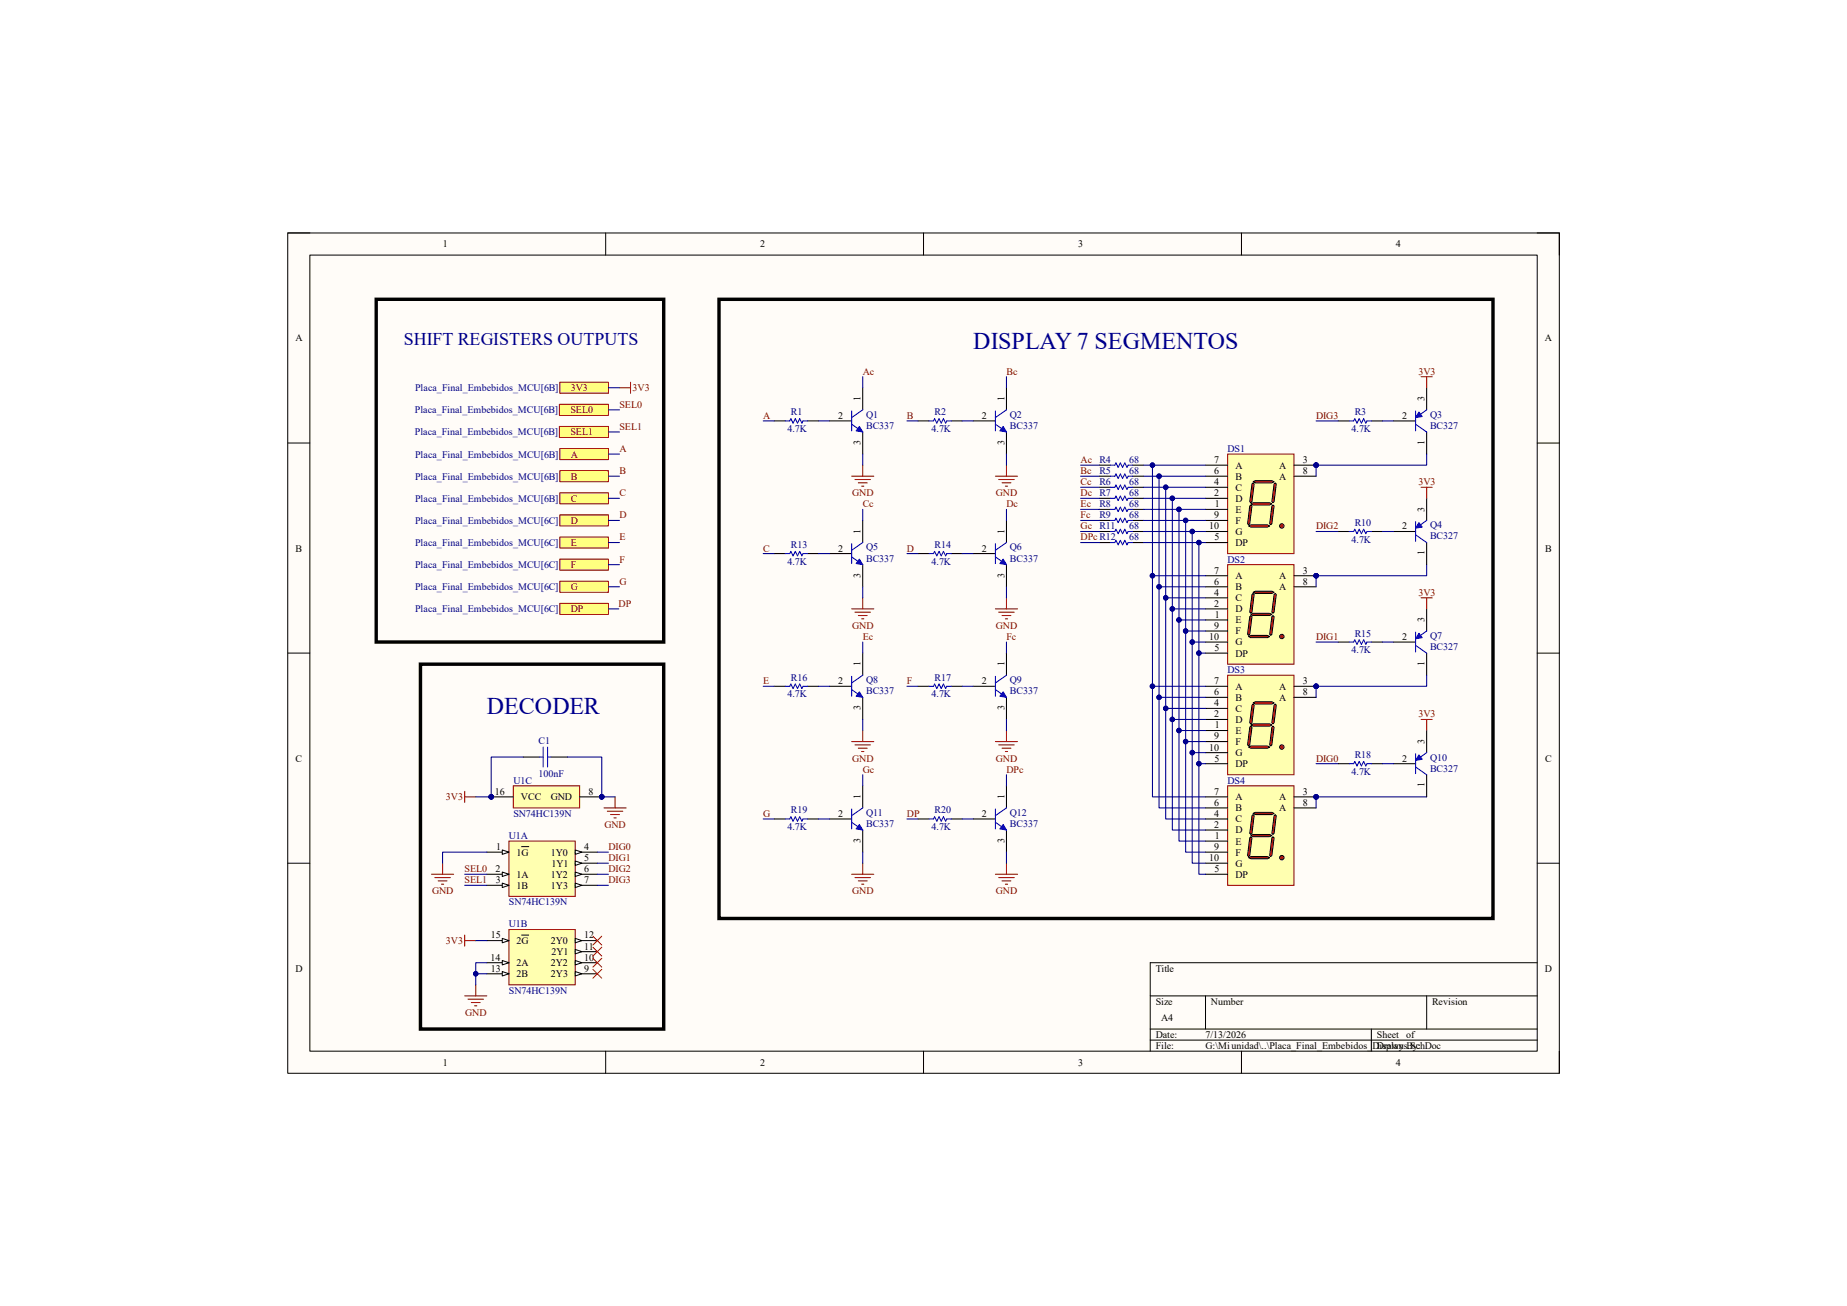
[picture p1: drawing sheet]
<svg xmlns="http://www.w3.org/2000/svg" width="297mm" height="210mm" viewBox="0 0 297 210" stroke-linecap="round" stroke-linejoin="round" font-family="sans-serif">
<defs><g id="words">
<g font-size="3.9" fill="#000080">
<text x="156.5" y="56.2">DISPLAY 7 SEGMENTOS</text>
<text x="78.3" y="114.9">DECODER</text>
</g>
<text font-size="2.9" fill="#000080" x="64.9" y="55.5">SHIFT REGISTERS OUTPUTS</text>
<g font-size="1.6">
<text x="71.2" y="39.8">1</text>
<text x="122.2" y="39.8">2</text>
<text x="173.4" y="39.8">3</text>
<text x="224.5" y="39.8">4</text>
<text x="47.5" y="54.9">A</text>
<text x="248.4" y="54.9">A</text>
<text x="138.4" y="64.5" transform="rotate(-90 138.4 64.5)">1</text>
<text x="161.5" y="64.5" transform="rotate(-90 161.5 64.5)">1</text>
<text x="229.1" y="64.5" transform="rotate(-90 229.1 64.5)">3</text>
<text x="134.8" y="67.4">2</text>
<text x="138.4" y="71.5" transform="rotate(-90 138.4 71.5)">3</text>
<text x="157.9" y="67.4">2</text>
<text x="161.5" y="71.5" transform="rotate(-90 161.5 71.5)">3</text>
<text x="225.5" y="67.4">2</text>
<text x="229.1" y="71.5" transform="rotate(-90 229.1 71.5)">1</text>
<text x="195.2" y="76.2">6</text>
<text x="195.2" y="74.5">7</text>
<text x="198.7" y="77.1">B</text>
<text x="198.7" y="75.4">A</text>
<text x="205.7" y="75.4">A</text>
<text x="205.7" y="77.1">A</text>
<text x="209.5" y="74.5">3</text>
<text x="209.5" y="76.2">8</text>
<text x="195.2" y="83.4">9</text>
<text x="195.2" y="79.8">2</text>
<text x="195.2" y="78">4</text>
<text x="195.4" y="81.6">1</text>
<text x="198.7" y="82.5">E</text>
<text x="198.7" y="80.7">D</text>
<text x="198.7" y="78.9">C</text>
<text x="229.1" y="82.3" transform="rotate(-90 229.1 82.3)">3</text>
<text x="47.5" y="88.7">B</text>
<text x="134.8" y="88.7">2</text>
<text x="138.4" y="85.8" transform="rotate(-90 138.4 85.8)">1</text>
<text x="157.9" y="88.7">2</text>
<text x="161.5" y="85.8" transform="rotate(-90 161.5 85.8)">1</text>
<text x="194.4" y="85.1">10</text>
<text x="195.3" y="86.9">5</text>
<text x="198.7" y="84.2">F</text>
<text x="198.7" y="86">G</text>
<text x="198.7" y="87.8">DP</text>
<text x="225.5" y="85.1">2</text>
<text x="229.1" y="89.3" transform="rotate(-90 229.1 89.3)">1</text>
<text x="248.5" y="88.7">B</text>
<text x="138.4" y="92.9" transform="rotate(-90 138.4 92.9)">3</text>
<text x="161.5" y="92.9" transform="rotate(-90 161.5 92.9)">3</text>
<text x="195.2" y="95.8">4</text>
<text x="195.2" y="94">6</text>
<text x="195.2" y="92.2">7</text>
<text x="198.7" y="94.9">B</text>
<text x="198.7" y="93.1">A</text>
<text x="205.7" y="93.1">A</text>
<text x="205.7" y="94.9">A</text>
<text x="209.5" y="92.2">3</text>
<text x="209.5" y="94">8</text>
<text x="195.2" y="101.1">9</text>
<text x="195.2" y="97.6">2</text>
<text x="195.4" y="99.4">1</text>
<text x="198.7" y="100.2">E</text>
<text x="198.7" y="98.5">D</text>
<text x="198.7" y="96.7">C</text>
<text x="229.1" y="100" transform="rotate(-90 229.1 100)">3</text>
<text x="138.4" y="107.1" transform="rotate(-90 138.4 107.1)">1</text>
<text x="161.5" y="107.1" transform="rotate(-90 161.5 107.1)">1</text>
<text x="194.4" y="102.9">10</text>
<text x="195.3" y="104.7">5</text>
<text x="198.7" y="102">F</text>
<text x="198.7" y="103.8">G</text>
<text x="198.7" y="105.6">DP</text>
<text x="225.5" y="102.9">2</text>
<text x="229.1" y="107.1" transform="rotate(-90 229.1 107.1)">1</text>
<text x="134.8" y="110">2</text>
<text x="157.9" y="110">2</text>
<text x="195.2" y="113.6">4</text>
<text x="195.2" y="111.8">6</text>
<text x="195.2" y="110">7</text>
<text x="198.7" y="112.7">B</text>
<text x="198.7" y="110.9">A</text>
<text x="205.7" y="110.9">A</text>
<text x="205.7" y="112.7">A</text>
<text x="209.5" y="110">3</text>
<text x="209.5" y="111.8">8</text>
<text x="138.4" y="114.2" transform="rotate(-90 138.4 114.2)">3</text>
<text x="161.5" y="114.2" transform="rotate(-90 161.5 114.2)">3</text>
<text x="195.2" y="118.9">9</text>
<text x="195.2" y="115.4">2</text>
<text x="195.4" y="117.1">1</text>
<text x="198.7" y="119.8">F</text>
<text x="198.7" y="118">E</text>
<text x="198.7" y="116.2">D</text>
<text x="198.7" y="114.5">C</text>
<text x="229.1" y="119.6" transform="rotate(-90 229.1 119.6)">3</text>
<text x="47.5" y="122.5">C</text>
<text x="194.4" y="120.7">10</text>
<text x="195.3" y="122.5">5</text>
<text x="198.7" y="121.6">G</text>
<text x="198.7" y="123.4">DP</text>
<text x="225.5" y="122.5">2</text>
<text x="248.5" y="122.5">C</text>
<text x="79.6" y="127.8">16</text>
<text x="83.8" y="128.7">VCC</text>
<text x="88.6" y="128.7">GND</text>
<text x="94.6" y="127.8">8</text>
<text x="134.8" y="131.4">2</text>
<text x="138.4" y="128.5" transform="rotate(-90 138.4 128.5)">1</text>
<text x="157.9" y="131.4">2</text>
<text x="161.5" y="128.5" transform="rotate(-90 161.5 128.5)">1</text>
<text x="195.2" y="131.4">4</text>
<text x="195.2" y="129.6">6</text>
<text x="195.2" y="127.8">7</text>
<text x="198.7" y="130.5">B</text>
<text x="198.7" y="128.7">A</text>
<text x="205.7" y="128.7">A</text>
<text x="205.7" y="130.5">A</text>
<text x="209.5" y="127.8">3</text>
<text x="209.5" y="129.6">8</text>
<text x="229.1" y="126.6" transform="rotate(-90 229.1 126.6)">1</text>
<text x="79.8" y="136.7">1</text>
<text x="83.1" y="137.6">1G</text>
<text x="88.6" y="137.6">1Y0</text>
<text x="93.9" y="136.7">4</text>
<text x="138.4" y="135.6" transform="rotate(-90 138.4 135.6)">3</text>
<text x="161.5" y="135.6" transform="rotate(-90 161.5 135.6)">3</text>
<text x="195.2" y="136.7">9</text>
<text x="195.2" y="133.1">2</text>
<text x="195.4" y="134.9">1</text>
<text x="198.7" y="137.6">F</text>
<text x="198.7" y="135.8">E</text>
<text x="198.7" y="134">D</text>
<text x="198.7" y="132.2">C</text>
<text x="79.7" y="140.3">2</text>
<text x="79.8" y="142">3</text>
<text x="83.1" y="141.1">1A</text>
<text x="83.1" y="142.9">1B</text>
<text x="88.6" y="141.1">1Y2</text>
<text x="88.6" y="142.9">1Y3</text>
<text x="88.7" y="139.4">1Y1</text>
<text x="93.9" y="138.5">5</text>
<text x="93.9" y="140.3">6</text>
<text x="93.9" y="142">7</text>
<text x="194.4" y="138.5">10</text>
<text x="195.3" y="140.3">5</text>
<text x="198.7" y="139.4">G</text>
<text x="198.7" y="141.1">DP</text>
<text x="78.9" y="154.5">14</text>
<text x="78.9" y="150.9">15</text>
<text x="83.1" y="155.4">2A</text>
<text x="83.1" y="151.8">2G</text>
<text x="88.6" y="155.4">2Y2</text>
<text x="88.6" y="151.8">2Y0</text>
<text x="88.7" y="153.6">2Y1</text>
<text x="93.9" y="154.5">10</text>
<text x="93.9" y="152.7">11</text>
<text x="93.9" y="150.9">12</text>
<text x="47.5" y="156.3">D</text>
<text x="79" y="156.3">13</text>
<text x="83.1" y="157.1">2B</text>
<text x="88.6" y="157.1">2Y3</text>
<text x="93.9" y="156.3">9</text>
<text x="185.8" y="156.3">Title</text>
<text x="185.8" y="161.6">Size</text>
<text x="194.7" y="161.6">Number</text>
<text x="230.3" y="161.6">Revision</text>
<text x="248.4" y="156.3">D</text>
<text x="185.8" y="166.9">Date:</text>
<text x="186.7" y="164.3">A4</text>
<text x="193.8" y="166.9">7/13/2026</text>
<text x="221.4" y="166.9">Sheet</text>
<text x="226.1" y="166.9">of</text>
<text x="71.2" y="171.4">1</text>
<text x="122.2" y="171.4">2</text>
<text x="173.4" y="171.4">3</text>
<text x="185.8" y="168.7">File:</text>
<text x="193.8" y="168.7">G:\Mi unidad\..\Placa_Final_Embebidos_Displays.SchDoc</text>
<text x="221.4" y="168.7">Drawn By:</text>
<text x="224.5" y="171.4">4</text>
</g>
<g font-size="1.6" fill="#000080">
<text x="66.8" y="62.9">Placa_Final_Embebidos_MCU[6B]</text>
<text x="66.7" y="66.5">Placa_Final_Embebidos_MCU[6B]</text>
<text x="66.7" y="70">Placa_Final_Embebidos_MCU[6B]</text>
<text x="126.6" y="69.5">4.7K</text>
<text x="127.2" y="66.8">R1</text>
<text x="139.3" y="67.2">Q1</text>
<text x="139.3" y="69">BC337</text>
<text x="149.8" y="69.5">4.7K</text>
<text x="150.3" y="66.8">R2</text>
<text x="162.4" y="67.2">Q2</text>
<text x="162.4" y="69">BC337</text>
<text x="217.3" y="69.5">4.7K</text>
<text x="217.8" y="66.8">R3</text>
<text x="230" y="67.2">Q3</text>
<text x="230" y="69">BC327</text>
<text x="66.8" y="73.6">Placa_Final_Embebidos_MCU[6B]</text>
<text x="66.8" y="77.1">Placa_Final_Embebidos_MCU[6B]</text>
<text x="176.8" y="74.5">R4</text>
<text x="176.8" y="76.2">R5</text>
<text x="181.6" y="74.5">68</text>
<text x="181.6" y="76.2">68</text>
<text x="197.4" y="72.7">DS1</text>
<text x="66.8" y="80.7">Placa_Final_Embebidos_MCU[6B]</text>
<text x="176.8" y="78">R6</text>
<text x="176.8" y="79.8">R7</text>
<text x="176.8" y="81.6">R8</text>
<text x="176.8" y="83.4">R9</text>
<text x="181.6" y="78">68</text>
<text x="181.6" y="79.8">68</text>
<text x="181.6" y="81.6">68</text>
<text x="181.6" y="83.4">68</text>
<text x="66.8" y="84.2">Placa_Final_Embebidos_MCU[6C]</text>
<text x="66.8" y="87.8">Placa_Final_Embebidos_MCU[6C]</text>
<text x="127.2" y="88.1">R13</text>
<text x="139.3" y="88.5">Q5</text>
<text x="150.3" y="88.1">R14</text>
<text x="162.4" y="88.5">Q6</text>
<text x="176.8" y="85.1">R11</text>
<text x="181.6" y="85.1">68</text>
<text x="181.6" y="86.9">68</text>
<text x="217.3" y="87.2">4.7K</text>
<text x="217.8" y="84.6">R10</text>
<text x="230" y="85">Q4</text>
<text x="230" y="86.7">BC327</text>
<text x="66.8" y="91.4">Placa_Final_Embebidos_MCU[6C]</text>
<text x="66.8" y="94.9">Placa_Final_Embebidos_MCU[6C]</text>
<text x="126.6" y="90.8">4.7K</text>
<text x="139.3" y="90.3">BC337</text>
<text x="149.8" y="90.8">4.7K</text>
<text x="162.4" y="90.3">BC337</text>
<text x="197.4" y="90.5">DS2</text>
<text x="66.8" y="98.5">Placa_Final_Embebidos_MCU[6C]</text>
<text x="217.3" y="105">4.7K</text>
<text x="217.8" y="102.4">R15</text>
<text x="230" y="102.7">Q7</text>
<text x="230" y="104.5">BC327</text>
<text x="126.6" y="112.1">4.7K</text>
<text x="127.2" y="109.5">R16</text>
<text x="139.3" y="109.9">Q8</text>
<text x="139.3" y="111.6">BC337</text>
<text x="149.8" y="112.1">4.7K</text>
<text x="150.3" y="109.5">R17</text>
<text x="162.4" y="109.9">Q9</text>
<text x="162.4" y="111.6">BC337</text>
<text x="197.4" y="108.2">DS3</text>
<text x="86.6" y="119.6">C1</text>
<text x="86.6" y="125">100nF</text>
<text x="217.3" y="124.6">4.7K</text>
<text x="217.8" y="121.9">R18</text>
<text x="230" y="122.3">Q10</text>
<text x="230" y="124.1">BC327</text>
<text x="82.5" y="126">U1C</text>
<text x="82.5" y="131.4">SN74HC139N</text>
<text x="127.2" y="130.8">R19</text>
<text x="139.3" y="131.2">Q11</text>
<text x="150.3" y="130.8">R20</text>
<text x="162.4" y="131.2">Q12</text>
<text x="197.4" y="126">DS4</text>
<text x="81.8" y="134.9">U1A</text>
<text x="126.6" y="133.5">4.7K</text>
<text x="139.3" y="133">BC337</text>
<text x="149.8" y="133.5">4.7K</text>
<text x="162.4" y="133">BC337</text>
<text x="81.8" y="145.6">SN74HC139N</text>
<text x="81.8" y="149.1">U1B</text>
<text x="81.8" y="159.8">SN74HC139N</text>
</g>
<g font-size="1.6" fill="#800000">
<text x="91.8" y="62.9">3V3</text>
<text x="99.6" y="65.6">SEL0</text>
<text x="101.7" y="62.9">3V3</text>
<text x="138.7" y="60.2">Ac</text>
<text x="161.8" y="60.2">Bc</text>
<text x="228.1" y="60.2">3V3</text>
<text x="91.7" y="66.5">SEL0</text>
<text x="91.7" y="70">SEL1</text>
<text x="99.6" y="69.1">SEL1</text>
<text x="122.7" y="67.4">A</text>
<text x="145.8" y="67.4">B</text>
<text x="211.6" y="67.4">DIG3</text>
<text x="91.8" y="73.6">A</text>
<text x="91.8" y="77.1">B</text>
<text x="99.6" y="72.7">A</text>
<text x="99.6" y="76.2">B</text>
<text x="173.8" y="74.5">Ac</text>
<text x="173.8" y="76.2">Bc</text>
<text x="91.8" y="80.7">C</text>
<text x="99.6" y="79.8">C</text>
<text x="99.6" y="83.4">D</text>
<text x="137" y="79.8">GND</text>
<text x="138.7" y="81.6">Cc</text>
<text x="160.1" y="79.8">GND</text>
<text x="161.8" y="81.6">Dc</text>
<text x="173.8" y="78">Cc</text>
<text x="173.8" y="79.8">Dc</text>
<text x="173.8" y="81.6">Ec</text>
<text x="173.8" y="83.4">Fc</text>
<text x="228.1" y="78">3V3</text>
<text x="91.8" y="84.2">D</text>
<text x="91.8" y="87.8">E</text>
<text x="99.6" y="86.9">E</text>
<text x="122.7" y="88.7">C</text>
<text x="145.8" y="88.7">D</text>
<text x="173.8" y="85.1">Gc</text>
<text x="173.8" y="86.9">DPcR12</text>
<text x="211.6" y="85.1">DIG2</text>
<text x="91.8" y="91.4">F</text>
<text x="91.8" y="94.9">G</text>
<text x="99.6" y="90.5">F</text>
<text x="99.6" y="94">G</text>
<text x="228.1" y="95.8">3V3</text>
<text x="91.8" y="98.5">DP</text>
<text x="99.5" y="97.6">DP</text>
<text x="137" y="101.1">GND</text>
<text x="160.1" y="101.1">GND</text>
<text x="138.7" y="102.9">Ec</text>
<text x="161.8" y="102.9">Fc</text>
<text x="211.6" y="102.9">DIG1</text>
<text x="122.7" y="110">E</text>
<text x="145.8" y="110">F</text>
<text x="228.1" y="115.4">3V3</text>
<text x="137" y="122.5">GND</text>
<text x="138.7" y="124.2">Gc</text>
<text x="160.1" y="122.5">GND</text>
<text x="161.8" y="124.2">DPc</text>
<text x="211.6" y="122.5">DIG0</text>
<text x="71.7" y="128.7">3V3</text>
<text x="122.7" y="131.4">G</text>
<text x="145.8" y="131.4">DP</text>
<text x="97.2" y="133.1">GND</text>
<text x="97.8" y="136.7">DIG0</text>
<text x="69.5" y="143.8">GND</text>
<text x="74.7" y="140.3">SEL0</text>
<text x="74.7" y="142">SEL1</text>
<text x="97.8" y="138.5">DIG1</text>
<text x="97.8" y="140.3">DIG2</text>
<text x="97.8" y="142">DIG3</text>
<text x="137" y="143.8">GND</text>
<text x="160.1" y="143.8">GND</text>
<text x="71.7" y="151.8">3V3</text>
<text x="74.8" y="163.4">GND</text>
</g>
</g></defs>
<path d="M46.3 37.5h204.5v135.1h-204.5z" fill-rule="evenodd" fill="#fffcf8"/>
<path d="M46.3 37.5h204.5v135.1h-204.5z" fill="none" stroke="#000" stroke-width=".16"/>
<path d="M49.8 41h197.4v128h-197.4z" fill-rule="evenodd" fill="#fffcf8"/>
<g fill="none" stroke="#000" stroke-width=".16">
<path d="M46.3 37.5h3.5M97.4 37.5v3.5M148.5 37.5v3.5M199.6 37.5v3.5M247.2 37.5h3.6v3.5M49.8 41h197.4v128h-197.4zM46.3 71.2h3.5M247.2 71.2h3.6M46.3 105h3.5M247.2 105h3.6M46.3 138.8h3.5M247.2 138.8h3.6"/>
<path d="M247.2 154.8h-62.2v14.2M97.4 169v3.6M148.5 169v3.6M185 160.1h62.2M185 165.5h62.2M185 167.3h62.2M193.9 160.1v5.4M199.6 169v3.6M220.5 165.5v3.5M229.4 160.1v5.4M250.8 169v3.6"/>
</g>
<circle cx="211.6" cy="74.8" r=".35" fill="#000080"/>
<circle cx="211.6" cy="74.8" r=".35" fill="none" stroke="#000080" stroke-width=".16"/>
<path d="M197.4 73h10.7v16h-10.7z" fill-rule="evenodd" fill="#ffffb0"/>
<path d="M197.4 73h10.7v16h-10.7z" fill="none" stroke="#800000" stroke-width=".16"/>
<path d="M208.1 74.8h3.5" fill="none" stroke="#000" stroke-width=".17"/>
<circle cx="211.6" cy="74.8" r=".35" fill="#000080"/>
<circle cx="211.6" cy="74.8" r=".35" fill="none" stroke="#000080" stroke-width=".16"/>
<path d="M193.9 76.6h3.5M193.9 78.4h3.5M193.9 74.8h3.5M208.1 76.6h3.5M193.9 83.7h3.5M193.9 85.5h3.5M193.9 81.9h3.5M193.9 80.1h3.5M193.9 87.2h3.5" fill="none" stroke="#000" stroke-width=".17"/>
<circle cx="206.1" cy="84.6" r=".35" fill="#f00"/>
<circle cx="206.1" cy="84.6" r=".35" fill="none" stroke="#000" stroke-width=".16"/>
<path d="M200.8 84.6l.3-.2h2.7l.4 .2-.4 .2h-2.7z" fill-rule="evenodd" fill="#f00"/>
<path d="M200.8 84.6l.3-.2h2.7l.4 .2-.4 .2h-2.7z" fill="none" stroke="#000" stroke-width=".16"/>
<path d="M201.1 81l.4-.2h2.7l.3 .2-.3 .2h-2.7z" fill-rule="evenodd" fill="#f00"/>
<path d="M201.1 81l.4-.2h2.7l.3 .2-.3 .2h-2.7z" fill="none" stroke="#000" stroke-width=".16"/>
<path d="M201.5 77.5l.4-.2h2.6l.4 .2-.4 .1h-2.6z" fill-rule="evenodd" fill="#f00"/>
<path d="M201.5 77.5l.4-.2h2.6l.4 .2-.4 .1h-2.6z" fill="none" stroke="#000" stroke-width=".16"/>
<path d="M204.9 77.8l.2-.2 .1 .2-.3 2.9-.2 .1-.2-.1z" fill-rule="evenodd" fill="#f00"/>
<path d="M204.9 77.8l.2-.2 .1 .2-.3 2.9-.2 .1-.2-.1z" fill="none" stroke="#000" stroke-width=".16"/>
<path d="M201.3 77.8l.2-.2 .2 .2-.4 2.9-.2 .1-.1-.1z" fill-rule="evenodd" fill="#f00"/>
<path d="M201.3 77.8l.2-.2 .2 .2-.4 2.9-.2 .1-.1-.1z" fill="none" stroke="#000" stroke-width=".16"/>
<path d="M201 81.4l.1-.2 .2 .2-.3 2.8-.2 .2-.2-.2z" fill-rule="evenodd" fill="#f00"/>
<path d="M201 81.4l.1-.2 .2 .2-.3 2.8-.2 .2-.2-.2z" fill="none" stroke="#000" stroke-width=".16"/>
<path d="M204.5 81.4l.2-.2 .2 .2-.4 2.8-.2 .2-.1-.2z" fill-rule="evenodd" fill="#f00"/>
<path d="M204.5 81.4l.2-.2 .2 .2-.4 2.8-.2 .2-.1-.2z" fill="none" stroke="#000" stroke-width=".16"/>
<circle cx="211.6" cy="92.6" r=".35" fill="#000080"/>
<circle cx="211.6" cy="92.6" r=".35" fill="none" stroke="#000080" stroke-width=".16"/>
<path d="M197.4 90.8h10.7v16h-10.7z" fill-rule="evenodd" fill="#ffffb0"/>
<path d="M197.4 90.8h10.7v16h-10.7z" fill="none" stroke="#800000" stroke-width=".16"/>
<path d="M208.1 92.6h3.5" fill="none" stroke="#000" stroke-width=".17"/>
<circle cx="211.6" cy="92.6" r=".35" fill="#000080"/>
<circle cx="211.6" cy="92.6" r=".35" fill="none" stroke="#000080" stroke-width=".16"/>
<path d="M193.9 99.7h3.5M193.9 97.9h3.5M193.9 94.4h3.5M193.9 96.1h3.5M193.9 92.6h3.5M208.1 94.4h3.5M193.9 101.5h3.5M193.9 103.3h3.5M193.9 105h3.5" fill="none" stroke="#000" stroke-width=".17"/>
<circle cx="206.1" cy="102.4" r=".35" fill="#f00"/>
<circle cx="206.1" cy="102.4" r=".35" fill="none" stroke="#000" stroke-width=".16"/>
<path d="M200.8 102.4l.3-.2h2.7l.4 .2-.4 .1h-2.7z" fill-rule="evenodd" fill="#f00"/>
<path d="M200.8 102.4l.3-.2h2.7l.4 .2-.4 .1h-2.7z" fill="none" stroke="#000" stroke-width=".16"/>
<path d="M201.1 98.8l.4-.2h2.7l.3 .2-.3 .2h-2.7z" fill-rule="evenodd" fill="#f00"/>
<path d="M201.1 98.8l.4-.2h2.7l.3 .2-.3 .2h-2.7z" fill="none" stroke="#000" stroke-width=".16"/>
<path d="M201.5 95.2l.4-.1h2.6l.4 .1-.4 .2h-2.6z" fill-rule="evenodd" fill="#f00"/>
<path d="M201.5 95.2l.4-.1h2.6l.4 .1-.4 .2h-2.6z" fill="none" stroke="#000" stroke-width=".16"/>
<path d="M204.9 95.6l.2-.2 .1 .2-.3 2.8-.2 .2-.2-.2z" fill-rule="evenodd" fill="#f00"/>
<path d="M204.9 95.6l.2-.2 .1 .2-.3 2.8-.2 .2-.2-.2z" fill="none" stroke="#000" stroke-width=".16"/>
<path d="M201.3 95.6l.2-.2 .2 .2-.4 2.8-.2 .2-.1-.2z" fill-rule="evenodd" fill="#f00"/>
<path d="M201.3 95.6l.2-.2 .2 .2-.4 2.8-.2 .2-.1-.2z" fill="none" stroke="#000" stroke-width=".16"/>
<path d="M201 99.2l.1-.2 .2 .2-.3 2.8-.2 .2-.2-.2z" fill-rule="evenodd" fill="#f00"/>
<path d="M201 99.2l.1-.2 .2 .2-.3 2.8-.2 .2-.2-.2z" fill="none" stroke="#000" stroke-width=".16"/>
<path d="M204.5 99.2l.2-.2 .2 .2-.4 2.8-.2 .2-.1-.2z" fill-rule="evenodd" fill="#f00"/>
<path d="M204.5 99.2l.2-.2 .2 .2-.4 2.8-.2 .2-.1-.2z" fill="none" stroke="#000" stroke-width=".16"/>
<circle cx="211.6" cy="110.4" r=".35" fill="#000080"/>
<circle cx="211.6" cy="110.4" r=".35" fill="none" stroke="#000080" stroke-width=".16"/>
<path d="M197.4 108.6h10.7v16h-10.7z" fill-rule="evenodd" fill="#ffffb0"/>
<path d="M197.4 108.6h10.7v16h-10.7z" fill="none" stroke="#800000" stroke-width=".16"/>
<path d="M208.1 110.4h3.5" fill="none" stroke="#000" stroke-width=".17"/>
<circle cx="211.6" cy="110.4" r=".35" fill="#000080"/>
<circle cx="211.6" cy="110.4" r=".35" fill="none" stroke="#000080" stroke-width=".16"/>
<path d="M193.9 119.3h3.5M193.9 117.5h3.5M193.9 115.7h3.5M193.9 112.1h3.5M193.9 113.9h3.5M193.9 110.4h3.5M208.1 112.1h3.5M193.9 121h3.5M193.9 122.8h3.5" fill="none" stroke="#000" stroke-width=".17"/>
<circle cx="206.1" cy="120.1" r=".35" fill="#f00"/>
<circle cx="206.1" cy="120.1" r=".35" fill="none" stroke="#000" stroke-width=".16"/>
<path d="M200.8 120.1l.3-.1h2.7l.4 .1-.4 .2h-2.7z" fill-rule="evenodd" fill="#f00"/>
<path d="M200.8 120.1l.3-.1h2.7l.4 .1-.4 .2h-2.7z" fill="none" stroke="#000" stroke-width=".16"/>
<path d="M201.1 116.6l.4-.2h2.7l.3 .2-.3 .2h-2.7z" fill-rule="evenodd" fill="#f00"/>
<path d="M201.1 116.6l.4-.2h2.7l.3 .2-.3 .2h-2.7z" fill="none" stroke="#000" stroke-width=".16"/>
<path d="M201.5 113l.4-.1h2.6l.4 .1-.4 .2h-2.6z" fill-rule="evenodd" fill="#f00"/>
<path d="M201.5 113l.4-.1h2.6l.4 .1-.4 .2h-2.6z" fill="none" stroke="#000" stroke-width=".16"/>
<path d="M204.9 113.4l.2-.2 .1 .2-.3 2.8-.2 .2-.2-.2z" fill-rule="evenodd" fill="#f00"/>
<path d="M204.9 113.4l.2-.2 .1 .2-.3 2.8-.2 .2-.2-.2z" fill="none" stroke="#000" stroke-width=".16"/>
<path d="M201.3 113.4l.2-.2 .2 .2-.4 2.8-.2 .2-.1-.2z" fill-rule="evenodd" fill="#f00"/>
<path d="M201.3 113.4l.2-.2 .2 .2-.4 2.8-.2 .2-.1-.2z" fill="none" stroke="#000" stroke-width=".16"/>
<path d="M201 116.9l.1-.1 .2 .1-.3 2.9-.2 .2-.2-.2z" fill-rule="evenodd" fill="#f00"/>
<path d="M201 116.9l.1-.1 .2 .1-.3 2.9-.2 .2-.2-.2z" fill="none" stroke="#000" stroke-width=".16"/>
<path d="M204.5 116.9l.2-.1 .2 .1-.4 2.9-.2 .2-.1-.2z" fill-rule="evenodd" fill="#f00"/>
<path d="M204.5 116.9l.2-.1 .2 .1-.4 2.9-.2 .2-.1-.2z" fill="none" stroke="#000" stroke-width=".16"/>
<circle cx="211.6" cy="128.1" r=".35" fill="#000080"/>
<circle cx="211.6" cy="128.1" r=".35" fill="none" stroke="#000080" stroke-width=".16"/>
<path d="M197.4 126.4h10.7v16h-10.7z" fill-rule="evenodd" fill="#ffffb0"/>
<path d="M197.4 126.4h10.7v16h-10.7z" fill="none" stroke="#800000" stroke-width=".16"/>
<path d="M208.1 128.1h3.5" fill="none" stroke="#000" stroke-width=".17"/>
<circle cx="211.6" cy="128.1" r=".35" fill="#000080"/>
<circle cx="211.6" cy="128.1" r=".35" fill="none" stroke="#000080" stroke-width=".16"/>
<path d="M193.9 137h3.5M193.9 138.8h3.5M193.9 135.3h3.5M193.9 133.5h3.5M193.9 129.9h3.5M193.9 131.7h3.5M193.9 128.1h3.5M208.1 129.9h3.5M193.9 140.6h3.5" fill="none" stroke="#000" stroke-width=".17"/>
<circle cx="206.1" cy="137.9" r=".35" fill="#f00"/>
<circle cx="206.1" cy="137.9" r=".35" fill="none" stroke="#000" stroke-width=".16"/>
<path d="M200.8 137.9l.3-.2h2.7l.4 .2-.4 .2h-2.7z" fill-rule="evenodd" fill="#f00"/>
<path d="M200.8 137.9l.3-.2h2.7l.4 .2-.4 .2h-2.7z" fill="none" stroke="#000" stroke-width=".16"/>
<path d="M201.1 134.4l.4-.2h2.7l.3 .2-.3 .1h-2.7z" fill-rule="evenodd" fill="#f00"/>
<path d="M201.1 134.4l.4-.2h2.7l.3 .2-.3 .1h-2.7z" fill="none" stroke="#000" stroke-width=".16"/>
<path d="M201.5 130.8l.4-.2h2.6l.4 .2-.4 .2h-2.6z" fill-rule="evenodd" fill="#f00"/>
<path d="M201.5 130.8l.4-.2h2.6l.4 .2-.4 .2h-2.6z" fill="none" stroke="#000" stroke-width=".16"/>
<path d="M205.1 131l.1 .2-.3 2.8-.2 .2-.2-.2 .4-2.8z" fill-rule="evenodd" fill="#f00"/>
<path d="M205.1 131l.1 .2-.3 2.8-.2 .2-.2-.2 .4-2.8z" fill="none" stroke="#000" stroke-width=".16"/>
<path d="M201.5 131l.2 .2-.4 2.8-.2 .2-.1-.2 .3-2.8z" fill-rule="evenodd" fill="#f00"/>
<path d="M201.5 131l.2 .2-.4 2.8-.2 .2-.1-.2 .3-2.8z" fill="none" stroke="#000" stroke-width=".16"/>
<path d="M201.1 134.5l.2 .2-.3 2.9-.2 .1-.2-.1 .4-2.9z" fill-rule="evenodd" fill="#f00"/>
<path d="M201.1 134.5l.2 .2-.3 2.9-.2 .1-.2-.1 .4-2.9z" fill="none" stroke="#000" stroke-width=".16"/>
<path d="M204.7 134.5l.2 .2-.4 2.9-.2 .1-.1-.1 .3-2.9z" fill-rule="evenodd" fill="#f00"/>
<path d="M204.7 134.5l.2 .2-.4 2.9-.2 .1-.1-.1 .3-2.9z" fill="none" stroke="#000" stroke-width=".16"/>
<g fill="none" stroke="#000" stroke-width=".17">
<path d="M176.8 74.8h1.8M176.8 76.6h1.8M176.8 78.4h1.8M182.1 74.8h1.8M182.1 76.6h1.8M182.1 78.4h1.8M176.8 80.1h1.8M176.8 85.5h1.8M176.8 87.2h1.8M176.8 81.9h1.8M176.8 83.7h1.8M182.1 80.1h1.8"/>
<path d="M182.1 85.5h1.8M182.1 87.2h1.8M182.1 81.9h1.8M182.1 83.7h1.8"/>
</g>
<path d="M178.6 74.8h.7l.2-.4 .3 .8 .4-.8 .3 .8 .4-.8 .3 .8 .2-.4h.7M178.6 76.6h.7l.2-.4 .3 .7 .4-.7 .3 .7 .4-.7 .3 .7 .2-.3h.7M178.6 78.4h.7l.2-.4 .3 .7 .4-.7 .3 .7 .4-.7 .3 .7 .2-.3h.7M178.6 80.1h.7l.2-.3 .3 .7 .4-.7 .3 .7 .4-.7 .3 .7 .2-.4h.7M178.6 85.5h.7l.2-.4 .3 .7 .4-.7 .3 .7 .4-.7 .3 .7 .2-.3h.7M178.6 87.2h.7l.2-.3 .3 .7 .4-.7 .3 .7 .4-.7 .3 .7 .2-.4h.7M178.6 81.9h.7l.2-.3 .3 .7 .4-.7 .3 .7 .4-.7 .3 .7 .2-.4h.7M178.6 83.7h.7l.2-.4 .3 .7 .4-.7 .3 .7 .4-.7 .3 .7 .2-.3h.7" fill="none" stroke="#00f" stroke-width=".17"/>
<path d="M81.8 135.3h10.7v8.8h-10.7z" fill-rule="evenodd" fill="#ffffb0"/>
<path d="M81.8 135.3h10.7v8.8h-10.7z" fill="none" stroke="#800000" stroke-width=".16"/>
<path d="M78.3 137h3.5" fill="none" stroke="#000" stroke-width=".17"/>
<path d="M80.8 136.7l1 .3-1 .4z" fill="#f8fcff"/>
<path d="M80.8 136.7l1 .3-1 .4z" fill="none" stroke="#000" stroke-width=".16"/>
<path d="M83.9 136.1h1.1M78.3 140.6h3.5" fill="none" stroke="#000" stroke-width=".17"/>
<path d="M80.8 140.2l1 .4-1 .3z" fill="#f8fcff"/>
<path d="M80.8 140.2l1 .4-1 .3z" fill="none" stroke="#000" stroke-width=".16"/>
<path d="M78.3 142.4h3.5" fill="none" stroke="#000" stroke-width=".17"/>
<path d="M80.8 142l1 .4-1 .3z" fill="#f8fcff"/>
<path d="M80.8 142l1 .4-1 .3z" fill="none" stroke="#000" stroke-width=".16"/>
<path d="M92.5 137h3.6" fill="none" stroke="#000" stroke-width=".17"/>
<path d="M92.5 136.7l1.1 .3-1.1 .4z" fill="#f8fcff"/>
<path d="M92.5 136.7l1.1 .3-1.1 .4z" fill="none" stroke="#000" stroke-width=".16"/>
<path d="M92.5 138.8h3.6" fill="none" stroke="#000" stroke-width=".17"/>
<path d="M92.5 138.5l1.1 .3-1.1 .4z" fill="#f8fcff"/>
<path d="M92.5 138.5l1.1 .3-1.1 .4z" fill="none" stroke="#000" stroke-width=".16"/>
<path d="M92.5 140.6h3.6" fill="none" stroke="#000" stroke-width=".17"/>
<path d="M92.5 140.2l1.1 .4-1.1 .3z" fill="#f8fcff"/>
<path d="M92.5 140.2l1.1 .4-1.1 .3z" fill="none" stroke="#000" stroke-width=".16"/>
<path d="M92.5 142.4h3.6" fill="none" stroke="#000" stroke-width=".17"/>
<path d="M92.5 142l1.1 .4-1.1 .3z" fill="#f8fcff"/>
<path d="M92.5 142l1.1 .4-1.1 .3z" fill="none" stroke="#000" stroke-width=".16"/>
<path d="M81.8 149.5h10.7v8.9h-10.7z" fill-rule="evenodd" fill="#ffffb0"/>
<path d="M81.8 149.5h10.7v8.9h-10.7z" fill="none" stroke="#800000" stroke-width=".16"/>
<path d="M92.5 154.8h3.6" fill="none" stroke="#000" stroke-width=".17"/>
<path d="M92.5 154.5l1.1 .3-1.1 .4z" fill="#f8fcff"/>
<path d="M92.5 154.5l1.1 .3-1.1 .4z" fill="none" stroke="#000" stroke-width=".16"/>
<path d="M92.5 153h3.6" fill="none" stroke="#000" stroke-width=".17"/>
<path d="M92.5 152.7l1.1 .3-1.1 .4z" fill="#f8fcff"/>
<path d="M92.5 152.7l1.1 .3-1.1 .4z" fill="none" stroke="#000" stroke-width=".16"/>
<path d="M92.5 151.3h3.6" fill="none" stroke="#000" stroke-width=".17"/>
<path d="M92.5 150.9l1.1 .4-1.1 .3z" fill="#f8fcff"/>
<path d="M92.5 150.9l1.1 .4-1.1 .3z" fill="none" stroke="#000" stroke-width=".16"/>
<path d="M78.3 156.6h3.5" fill="none" stroke="#000" stroke-width=".17"/>
<path d="M80.8 156.2l1 .4-1 .3z" fill="#f8fcff"/>
<path d="M80.8 156.2l1 .4-1 .3z" fill="none" stroke="#000" stroke-width=".16"/>
<path d="M78.3 154.8h3.5" fill="none" stroke="#000" stroke-width=".17"/>
<path d="M80.8 154.5l1 .3-1 .4z" fill="#f8fcff"/>
<path d="M80.8 154.5l1 .3-1 .4z" fill="none" stroke="#000" stroke-width=".16"/>
<path d="M78.3 151.3h3.5" fill="none" stroke="#000" stroke-width=".17"/>
<path d="M80.8 150.9l1 .4-1 .3z" fill="#f8fcff"/>
<path d="M80.8 150.9l1 .4-1 .3z" fill="none" stroke="#000" stroke-width=".16"/>
<path d="M83.9 150.4h1.1M92.5 156.6h3.6" fill="none" stroke="#000" stroke-width=".17"/>
<path d="M92.5 156.2l1.1 .4-1.1 .3z" fill="#f8fcff"/>
<path d="M92.5 156.2l1.1 .4-1.1 .3z" fill="none" stroke="#000" stroke-width=".16"/>
<circle cx="79" cy="128.1" r=".35" fill="#000080"/>
<circle cx="79" cy="128.1" r=".35" fill="none" stroke="#000080" stroke-width=".16"/>
<circle cx="96.8" cy="128.1" r=".35" fill="#000080"/>
<circle cx="96.8" cy="128.1" r=".35" fill="none" stroke="#000080" stroke-width=".16"/>
<path d="M82.5 126.4h10.7v3.5h-10.7z" fill-rule="evenodd" fill="#ffffb0"/>
<path d="M82.5 126.4h10.7v3.5h-10.7z" fill="none" stroke="#800000" stroke-width=".16"/>
<path d="M79 128.1h3.5" fill="none" stroke="#000" stroke-width=".17"/>
<circle cx="79" cy="128.1" r=".35" fill="#000080"/>
<circle cx="79" cy="128.1" r=".35" fill="none" stroke="#000080" stroke-width=".16"/>
<path d="M93.2 128.1h3.6" fill="none" stroke="#000" stroke-width=".17"/>
<circle cx="96.8" cy="128.1" r=".35" fill="#000080"/>
<circle cx="96.8" cy="128.1" r=".35" fill="none" stroke="#000080" stroke-width=".16"/>
<path d="M84.1 121.7h2.7M88.6 121.7h2.7" fill="none" stroke="#000" stroke-width=".17"/>
<path d="M86.8 121.7h.5M87.3 120.1v3.2M88.1 121.7h.5M88.1 120.1v3.2" fill="none" stroke="#00f" stroke-width=".17"/>
<path d="M89.9 65h7.9v1.8h-7.9z" fill-rule="evenodd" fill="#ffff80"/>
<path d="M89.9 65h7.9v1.8h-7.9z" fill="none" stroke="#800000" stroke-width=".16"/>
<path d="M89.9 68.6h7.9v1.8h-7.9z" fill-rule="evenodd" fill="#ffff80"/>
<path d="M89.9 68.6h7.9v1.8h-7.9z" fill="none" stroke="#800000" stroke-width=".16"/>
<path d="M90 72.1h7.8v1.8h-7.8z" fill-rule="evenodd" fill="#ffff80"/>
<path d="M90 72.1h7.8v1.8h-7.8z" fill="none" stroke="#800000" stroke-width=".16"/>
<path d="M90 75.7h7.8v1.8h-7.8z" fill-rule="evenodd" fill="#ffff80"/>
<path d="M90 75.7h7.8v1.8h-7.8z" fill="none" stroke="#800000" stroke-width=".16"/>
<path d="M90 79.2h7.8v1.8h-7.8z" fill-rule="evenodd" fill="#ffff80"/>
<path d="M90 79.2h7.8v1.8h-7.8z" fill="none" stroke="#800000" stroke-width=".16"/>
<path d="M90 82.8h7.8v1.8h-7.8z" fill-rule="evenodd" fill="#ffff80"/>
<path d="M90 82.8h7.8v1.8h-7.8z" fill="none" stroke="#800000" stroke-width=".16"/>
<path d="M90 86.4h7.8v1.7h-7.8z" fill-rule="evenodd" fill="#ffff80"/>
<path d="M90 86.4h7.8v1.7h-7.8z" fill="none" stroke="#800000" stroke-width=".16"/>
<path d="M90 89.9h7.8v1.8h-7.8z" fill-rule="evenodd" fill="#ffff80"/>
<path d="M90 89.9h7.8v1.8h-7.8z" fill="none" stroke="#800000" stroke-width=".16"/>
<path d="M90 93.5h7.8v1.7h-7.8z" fill-rule="evenodd" fill="#ffff80"/>
<path d="M90 93.5h7.8v1.7h-7.8z" fill="none" stroke="#800000" stroke-width=".16"/>
<path d="M90 97h7.8v1.8h-7.8z" fill-rule="evenodd" fill="#ffff80"/>
<path d="M90 97h7.8v1.8h-7.8z" fill="none" stroke="#800000" stroke-width=".16"/>
<path d="M215.2 67.7h1.8M220.5 67.7h1.8M224.1 67.7h3.5M229.4 62.4v3.5M229.4 69.5v3.5" fill="none" stroke="#000" stroke-width=".17"/>
<path d="M217 67.7h.7l.2-.4 .3 .7 .4-.7 .3 .7 .4-.7 .3 .7 .2-.3h.7M227.6 66.1v3.2M227.6 68.2l1.8 1.3M229.4 65.9l-1.2 .9" fill="none" stroke="#00f" stroke-width=".17"/>
<path d="M228.2 66.3l.5 .7-1.1 .2z" fill="#00f"/>
<path d="M228.2 66.3l.5 .7-1.1 .2z" fill="none" stroke="#00f" stroke-width=".16"/>
<path d="M97.1 129.9h3.6M97.7 130.5h2.5M98.2 131h1.4M98.7 131.5h.4M98.9 128.1v1.8" fill="none" stroke="#800000" stroke-width=".17"/>
<path d="M215.2 85.5h1.8M220.5 85.5h1.8M224.1 85.5h3.5M229.4 80.1v3.6M229.4 87.2v3.6" fill="none" stroke="#000" stroke-width=".17"/>
<path d="M217 85.5h.7l.2-.4 .3 .7 .4-.7 .3 .7 .4-.7 .3 .7 .2-.3h.7M227.6 83.9v3.2M227.6 86l1.8 1.2M229.4 83.7l-1.2 .9" fill="none" stroke="#00f" stroke-width=".17"/>
<path d="M228.2 84l.5 .8-1.1 .1z" fill="#00f"/>
<path d="M228.2 84l.5 .8-1.1 .1z" fill="none" stroke="#00f" stroke-width=".16"/>
<path d="M229.4 97.9v3.6M215.2 103.3h1.8M220.5 103.3h1.8M224.1 103.3h3.5M229.4 105v3.6" fill="none" stroke="#000" stroke-width=".17"/>
<path d="M217 103.3h.7l.2-.4 .3 .7 .4-.7 .3 .7 .4-.7 .3 .7 .2-.3h.7M227.6 101.7v3.1M227.6 103.8l1.8 1.2M229.4 101.5l-1.2 .9" fill="none" stroke="#00f" stroke-width=".17"/>
<path d="M228.2 101.8l.5 .7-1.1 .2z" fill="#00f"/>
<path d="M228.2 101.8l.5 .7-1.1 .2z" fill="none" stroke="#00f" stroke-width=".16"/>
<path d="M229.4 117.5v3.5M215.2 122.8h1.8M220.5 122.8h1.8M224.1 122.8h3.5M229.4 124.6v3.5" fill="none" stroke="#000" stroke-width=".17"/>
<path d="M217 122.8h.7l.2-.4 .3 .8 .4-.8 .3 .8 .4-.8 .3 .8 .2-.4h.7M227.6 121.2v3.2M227.6 123.3l1.8 1.3M229.4 121l-1.2 .9" fill="none" stroke="#00f" stroke-width=".17"/>
<path d="M228.2 121.4l.5 .7-1.1 .2z" fill="#00f"/>
<path d="M228.2 121.4l.5 .7-1.1 .2z" fill="none" stroke="#00f" stroke-width=".16"/>
<path d="M71.2 138.8v1.8M69.4 140.6h3.5M69.9 141.1h2.5M70.5 141.7h1.4M71 142.2h.3" fill="none" stroke="#800000" stroke-width=".17"/>
<path d="M133.4 67.7h3.6M138.7 62.4v3.5M138.7 69.5v3.5" fill="none" stroke="#000" stroke-width=".17"/>
<path d="M137 68.2l1.7 1.3M137 66.1v3.2M138.7 65.9l-1.7 1.3" fill="none" stroke="#00f" stroke-width=".17"/>
<path d="M138.2 68.6l.5 .9-1-.2z" fill="#00f"/>
<path d="M138.2 68.6l.5 .9-1-.2z" fill="none" stroke="#00f" stroke-width=".16"/>
<path d="M124.5 67.7h1.8M129.8 67.7h1.8M156.5 67.7h3.6M161.8 62.4v3.5M161.8 69.5v3.5" fill="none" stroke="#000" stroke-width=".17"/>
<path d="M126.3 67.7h.7l.2-.4 .3 .7 .4-.7 .3 .7 .4-.7 .4 .7 .1-.3h.7M160.1 68.2l1.7 1.3M160.1 66.1v3.2M161.8 65.9l-1.7 1.3" fill="none" stroke="#00f" stroke-width=".17"/>
<path d="M137 76.6h3.5M137.5 77.1h2.5M138 77.6h1.4M138.6 78.2h.3M138.7 74.8v1.8" fill="none" stroke="#800000" stroke-width=".17"/>
<path d="M161.3 68.6l.5 .9-1-.2z" fill="#00f"/>
<path d="M161.3 68.6l.5 .9-1-.2z" fill="none" stroke="#00f" stroke-width=".16"/>
<path d="M147.6 67.7h1.8M153 67.7h1.7M133.4 89h3.6M138.7 83.7v3.5M138.7 90.8v3.6" fill="none" stroke="#000" stroke-width=".17"/>
<path d="M149.4 67.7h.7l.2-.4 .3 .7 .4-.7 .4 .7 .3-.7 .4 .7 .1-.3h.8M137 89.6l1.7 1.2M137 87.4v3.2M138.7 87.2l-1.7 1.3" fill="none" stroke="#00f" stroke-width=".17"/>
<path d="M160.1 76.6h3.5M160.6 77.1h2.5M161.1 77.6h1.5M161.7 78.2h.3M161.8 74.8v1.8" fill="none" stroke="#800000" stroke-width=".17"/>
<path d="M138.2 89.9l.5 .9-1-.2z" fill="#00f"/>
<path d="M138.2 89.9l.5 .9-1-.2z" fill="none" stroke="#00f" stroke-width=".16"/>
<path d="M124.5 89h1.8M129.8 89h1.8M156.5 89h3.6M161.8 83.7v3.5M161.8 90.8v3.6" fill="none" stroke="#000" stroke-width=".17"/>
<path d="M126.3 89h.7l.2-.3 .3 .7 .4-.7 .3 .7 .4-.7 .4 .7 .1-.4h.7M160.1 89.6l1.7 1.2M160.1 87.4v3.2M161.8 87.2l-1.7 1.3" fill="none" stroke="#00f" stroke-width=".17"/>
<path d="M137 97.9h3.5M137.5 98.4h2.5M138 99h1.4M138.6 99.5h.3M138.7 96.1v1.8" fill="none" stroke="#800000" stroke-width=".17"/>
<path d="M161.3 89.9l.5 .9-1-.2z" fill="#00f"/>
<path d="M161.3 89.9l.5 .9-1-.2z" fill="none" stroke="#00f" stroke-width=".16"/>
<path d="M147.6 89h1.8M153 89h1.7M133.4 110.4h3.6M138.7 105v3.6M138.7 112.1v3.6" fill="none" stroke="#000" stroke-width=".17"/>
<path d="M149.4 89h.7l.2-.3 .3 .7 .4-.7 .4 .7 .3-.7 .4 .7 .1-.4h.8M137 110.9l1.7 1.2M137 108.8v3.2M138.7 108.6l-1.7 1.2" fill="none" stroke="#00f" stroke-width=".17"/>
<path d="M160.1 97.9h3.5M160.6 98.4h2.5M161.1 99h1.5M161.7 99.5h.3M161.8 96.1v1.8" fill="none" stroke="#800000" stroke-width=".17"/>
<path d="M138.2 111.3l.5 .8-1-.1z" fill="#00f"/>
<path d="M138.2 111.3l.5 .8-1-.1z" fill="none" stroke="#00f" stroke-width=".16"/>
<path d="M124.5 110.4h1.8M129.8 110.4h1.8M156.5 110.4h3.6M161.8 105v3.6M161.8 112.1v3.6" fill="none" stroke="#000" stroke-width=".17"/>
<path d="M126.3 110.4h.7l.2-.4 .3 .7 .4-.7 .3 .7 .4-.7 .4 .7 .1-.3h.7M160.1 110.9l1.7 1.2M160.1 108.8v3.2M161.8 108.6l-1.7 1.2" fill="none" stroke="#00f" stroke-width=".17"/>
<path d="M137 119.3h3.5M137.5 119.8h2.5M138.7 117.5v1.8M138 120.3h1.4M138.6 120.9h.3" fill="none" stroke="#800000" stroke-width=".17"/>
<path d="M161.3 111.3l.5 .8-1-.1z" fill="#00f"/>
<path d="M161.3 111.3l.5 .8-1-.1z" fill="none" stroke="#00f" stroke-width=".16"/>
<path d="M147.6 110.4h1.8M153 110.4h1.7M133.4 131.7h3.6M138.7 126.4v3.5M138.7 133.5v3.5" fill="none" stroke="#000" stroke-width=".17"/>
<path d="M149.4 110.4h.7l.2-.4 .3 .7 .4-.7 .4 .7 .3-.7 .4 .7 .1-.3h.8M137 132.2l1.7 1.3M137 130.1v3.2M138.7 129.9l-1.7 1.3" fill="none" stroke="#00f" stroke-width=".17"/>
<path d="M160.1 119.3h3.5M160.6 119.8h2.5M161.8 117.5v1.8M161.1 120.3h1.5M161.7 120.9h.3" fill="none" stroke="#800000" stroke-width=".17"/>
<path d="M138.2 132.6l.5 .9-1-.2z" fill="#00f"/>
<path d="M138.2 132.6l.5 .9-1-.2z" fill="none" stroke="#00f" stroke-width=".16"/>
<path d="M124.5 131.7h1.8M129.8 131.7h1.8M156.5 131.7h3.6M161.8 126.4v3.5M161.8 133.5v3.5" fill="none" stroke="#000" stroke-width=".17"/>
<path d="M126.3 131.7h.7l.2-.4 .3 .8 .4-.8 .3 .8 .4-.8 .4 .8 .1-.4h.7M160.1 132.2l1.7 1.3M160.1 130.1v3.2M161.8 129.9l-1.7 1.3" fill="none" stroke="#00f" stroke-width=".17"/>
<path d="M138.7 138.8v1.8M137 140.6h3.5M137.5 141.1h2.5M138 141.7h1.4M138.6 142.2h.3" fill="none" stroke="#800000" stroke-width=".17"/>
<path d="M161.3 132.6l.5 .9-1-.2z" fill="#00f"/>
<path d="M161.3 132.6l.5 .9-1-.2z" fill="none" stroke="#00f" stroke-width=".16"/>
<path d="M147.6 131.7h1.8M153 131.7h1.7" fill="none" stroke="#000" stroke-width=".17"/>
<path d="M149.4 131.7h.7l.2-.4 .3 .8 .4-.8 .4 .8 .3-.8 .4 .8 .1-.4h.8" fill="none" stroke="#00f" stroke-width=".17"/>
<path d="M161.8 138.8v1.8M76.5 158.4v1.7M160.1 140.6h3.5M160.6 141.1h2.5M161.1 141.7h1.5M161.7 142.2h.3M74.7 160.1h3.6M75.3 160.7h2.4M75.8 161.2h1.4M76.3 161.7h.4" fill="none" stroke="#800000" stroke-width=".17"/>
<path d="M90 61.5h7.8v1.7h-7.8z" fill-rule="evenodd" fill="#ffff80"/>
<path d="M90 61.5h7.8v1.7h-7.8z" fill="none" stroke="#800000" stroke-width=".16"/>
<path d="M60.5 48.1h46.2v55.1h-46.2zM115.6 48.1h124.5v99.6h-124.5zM67.6 106.8h39.1v58.7h-39.1z" fill="none" stroke="#000" stroke-width=".55"/>
<g fill="none" stroke="#800000" stroke-width=".17">
<path d="M99.6 62.4h1.8M101.4 61.5v1.7M228.5 60.6h1.8M228.5 78.4h1.8M229.4 60.6v1.8M229.4 78.4v1.7M228.5 96.1h1.8M229.4 96.1v1.8M228.5 115.7h1.8M229.4 115.7v1.8M74.7 127.3v1.7M74.7 128.1h1.8"/>
<path d="M74.7 150.4v1.7M74.7 151.3h1.8"/>
</g>
<path d="M95.3 150.5l1.5 1.5M95.3 152.3l1.5 1.4M95.3 154.1l1.5 1.4M95.3 155.9l1.5 1.4M96.8 150.5l-1.5 1.5M96.8 152.3l-1.5 1.4M96.8 154.1l-1.5 1.4M96.8 155.9l-1.5 1.4" fill="none" stroke="#f00" stroke-width=".16"/>
<path d="M97.8 65.9h1.8M97.8 69.5h1.8M97.8 73h1.8M97.8 76.6h1.8M211.6 74.8v1.8M97.8 80.1h1.8M97.8 83.7h1.8M97.8 87.2h1.8M97.8 90.8h1.8M97.8 94.4h1.8M97.8 97.9h1.7" fill="none" stroke="#000080" stroke-width=".17"/>
<circle cx="211.6" cy="74.8" r=".35" fill="#000080"/>
<circle cx="211.6" cy="74.8" r=".35" fill="none" stroke="#000080" stroke-width=".16"/>
<path d="M229.4 73v1.8h-17.8" fill="none" stroke="#000080" stroke-width=".17"/>
<circle cx="211.6" cy="74.8" r=".35" fill="#000080"/>
<circle cx="211.6" cy="74.8" r=".35" fill="none" stroke="#000080" stroke-width=".16"/>
<path d="M222.3 67.7h1.8M84.1 121.7h-5.1v6.4M96.1 137h1.7M96.1 138.8h1.7M74.7 140.6h3.6M74.7 142.4h3.6M96.1 140.6h1.7M96.1 142.4h1.7" fill="none" stroke="#000080" stroke-width=".17"/>
<circle cx="79" cy="128.1" r=".35" fill="#000080"/>
<circle cx="79" cy="128.1" r=".35" fill="none" stroke="#000080" stroke-width=".16"/>
<path d="M91.3 121.7h5.5v6.4" fill="none" stroke="#000080" stroke-width=".17"/>
<circle cx="96.8" cy="128.1" r=".35" fill="#000080"/>
<circle cx="96.8" cy="128.1" r=".35" fill="none" stroke="#000080" stroke-width=".16"/>
<path d="M96.8 128.1h2.1" fill="none" stroke="#000080" stroke-width=".17"/>
<circle cx="96.8" cy="128.1" r=".35" fill="#000080"/>
<circle cx="96.8" cy="128.1" r=".35" fill="none" stroke="#000080" stroke-width=".16"/>
<path d="M76.5 128.1h2.5" fill="none" stroke="#000080" stroke-width=".17"/>
<circle cx="79" cy="128.1" r=".35" fill="#000080"/>
<circle cx="79" cy="128.1" r=".35" fill="none" stroke="#000080" stroke-width=".16"/>
<path d="M211.6 67.7h3.6M211.6 85.5h3.6M211.6 92.6v1.8M222.3 85.5h1.8M211.6 103.3h3.6M222.3 103.3h1.8M211.6 122.8h3.6M222.3 122.8h1.8" fill="none" stroke="#000080" stroke-width=".17"/>
<circle cx="211.6" cy="92.6" r=".35" fill="#000080"/>
<circle cx="211.6" cy="92.6" r=".35" fill="none" stroke="#000080" stroke-width=".16"/>
<path d="M229.4 90.8v1.8h-17.8" fill="none" stroke="#000080" stroke-width=".17"/>
<circle cx="211.6" cy="92.6" r=".35" fill="#000080"/>
<circle cx="211.6" cy="92.6" r=".35" fill="none" stroke="#000080" stroke-width=".16"/>
<path d="M211.6 110.4v1.7" fill="none" stroke="#000080" stroke-width=".17"/>
<circle cx="211.6" cy="110.4" r=".35" fill="#000080"/>
<circle cx="211.6" cy="110.4" r=".35" fill="none" stroke="#000080" stroke-width=".16"/>
<path d="M211.6 128.1v1.8" fill="none" stroke="#000080" stroke-width=".17"/>
<circle cx="211.6" cy="128.1" r=".35" fill="#000080"/>
<circle cx="211.6" cy="128.1" r=".35" fill="none" stroke="#000080" stroke-width=".16"/>
<path d="M211.6 128.1h17.8" fill="none" stroke="#000080" stroke-width=".17"/>
<circle cx="211.6" cy="128.1" r=".35" fill="#000080"/>
<circle cx="211.6" cy="128.1" r=".35" fill="none" stroke="#000080" stroke-width=".16"/>
<g fill="none" stroke="#000080" stroke-width=".17">
<path d="M122.7 67.7h1.8M131.6 67.7h1.8M138.7 60.6v1.8M138.7 73v1.8M145.8 67.7h1.8M154.7 67.7h1.8M161.8 60.6v1.8M161.8 73v1.8M173.8 74.8h3M173.8 76.6h3M173.8 78.4h3M122.7 89h1.8"/>
<path d="M131.6 89h1.8M138.7 81.9v1.8M138.7 94.4v1.7M145.8 89h1.8M154.7 89h1.8M161.8 81.9v1.8M161.8 94.4v1.7M173.8 80.1h3M173.8 81.9h3M173.8 83.7h3M173.8 85.5h3M173.8 87.2h3"/>
<path d="M183.9 87.2h10M122.7 110.4h1.8M131.6 110.4h1.8M138.7 103.2v1.8M138.7 115.7v1.8M145.8 110.4h1.8M154.7 110.4h1.8M161.8 103.2v1.8M161.8 115.7v1.8M78.3 137h-7.1v1.8M122.7 131.7h1.8M131.6 131.7h1.8"/>
<path d="M138.7 124.6v1.8M138.7 137v1.8M145.8 131.7h1.8M154.7 131.7h1.8M161.8 124.6v1.8"/>
</g>
<circle cx="192.8" cy="87.2" r=".35" fill="#000080"/>
<circle cx="192.8" cy="87.2" r=".35" fill="none" stroke="#000080" stroke-width=".16"/>
<path d="M183.9 85.5h10" fill="none" stroke="#000080" stroke-width=".17"/>
<circle cx="191.7" cy="85.5" r=".35" fill="#000080"/>
<circle cx="191.7" cy="85.5" r=".35" fill="none" stroke="#000080" stroke-width=".16"/>
<path d="M183.9 83.7h10" fill="none" stroke="#000080" stroke-width=".17"/>
<circle cx="190.7" cy="83.7" r=".35" fill="#000080"/>
<circle cx="190.7" cy="83.7" r=".35" fill="none" stroke="#000080" stroke-width=".16"/>
<path d="M183.9 81.9h10" fill="none" stroke="#000080" stroke-width=".17"/>
<circle cx="189.6" cy="81.9" r=".35" fill="#000080"/>
<circle cx="189.6" cy="81.9" r=".35" fill="none" stroke="#000080" stroke-width=".16"/>
<path d="M183.9 80.1h10" fill="none" stroke="#000080" stroke-width=".17"/>
<circle cx="188.5" cy="80.1" r=".35" fill="#000080"/>
<circle cx="188.5" cy="80.1" r=".35" fill="none" stroke="#000080" stroke-width=".16"/>
<path d="M183.9 78.4h10" fill="none" stroke="#000080" stroke-width=".17"/>
<circle cx="187.5" cy="78.4" r=".35" fill="#000080"/>
<circle cx="187.5" cy="78.4" r=".35" fill="none" stroke="#000080" stroke-width=".16"/>
<path d="M183.9 76.6h10" fill="none" stroke="#000080" stroke-width=".17"/>
<circle cx="186.4" cy="76.6" r=".35" fill="#000080"/>
<circle cx="186.4" cy="76.6" r=".35" fill="none" stroke="#000080" stroke-width=".16"/>
<path d="M183.9 74.8h10" fill="none" stroke="#000080" stroke-width=".17"/>
<circle cx="185.3" cy="74.8" r=".35" fill="#000080"/>
<circle cx="185.3" cy="74.8" r=".35" fill="none" stroke="#000080" stroke-width=".16"/>
<path d="M97.8 62.4h1.8M185.3 92.6h8.6M76.5 151.3h1.8" fill="none" stroke="#000080" stroke-width=".17"/>
<circle cx="185.3" cy="92.6" r=".35" fill="#000080"/>
<circle cx="185.3" cy="92.6" r=".35" fill="none" stroke="#000080" stroke-width=".16"/>
<path d="M186.4 94.4h7.5" fill="none" stroke="#000080" stroke-width=".17"/>
<circle cx="186.4" cy="94.4" r=".35" fill="#000080"/>
<circle cx="186.4" cy="94.4" r=".35" fill="none" stroke="#000080" stroke-width=".16"/>
<path d="M187.5 96.1h6.4" fill="none" stroke="#000080" stroke-width=".17"/>
<circle cx="187.5" cy="96.1" r=".35" fill="#000080"/>
<circle cx="187.5" cy="96.1" r=".35" fill="none" stroke="#000080" stroke-width=".16"/>
<path d="M188.5 97.9h5.4" fill="none" stroke="#000080" stroke-width=".17"/>
<circle cx="188.5" cy="97.9" r=".35" fill="#000080"/>
<circle cx="188.5" cy="97.9" r=".35" fill="none" stroke="#000080" stroke-width=".16"/>
<path d="M189.6 99.7h4.3" fill="none" stroke="#000080" stroke-width=".17"/>
<circle cx="189.6" cy="99.7" r=".35" fill="#000080"/>
<circle cx="189.6" cy="99.7" r=".35" fill="none" stroke="#000080" stroke-width=".16"/>
<path d="M190.7 101.5h3.2" fill="none" stroke="#000080" stroke-width=".17"/>
<circle cx="190.7" cy="101.5" r=".35" fill="#000080"/>
<circle cx="190.7" cy="101.5" r=".35" fill="none" stroke="#000080" stroke-width=".16"/>
<path d="M191.7 103.3h2.2" fill="none" stroke="#000080" stroke-width=".17"/>
<circle cx="191.7" cy="103.2" r=".35" fill="#000080"/>
<circle cx="191.7" cy="103.2" r=".35" fill="none" stroke="#000080" stroke-width=".16"/>
<path d="M192.8 105h1.1" fill="none" stroke="#000080" stroke-width=".17"/>
<circle cx="192.8" cy="105" r=".35" fill="#000080"/>
<circle cx="192.8" cy="105" r=".35" fill="none" stroke="#000080" stroke-width=".16"/>
<path d="M185.3 110.4h8.6" fill="none" stroke="#000080" stroke-width=".17"/>
<circle cx="185.3" cy="110.4" r=".35" fill="#000080"/>
<circle cx="185.3" cy="110.4" r=".35" fill="none" stroke="#000080" stroke-width=".16"/>
<path d="M186.4 112.1h7.5" fill="none" stroke="#000080" stroke-width=".17"/>
<circle cx="186.4" cy="112.1" r=".35" fill="#000080"/>
<circle cx="186.4" cy="112.1" r=".35" fill="none" stroke="#000080" stroke-width=".16"/>
<path d="M187.5 113.9h6.4" fill="none" stroke="#000080" stroke-width=".17"/>
<circle cx="187.5" cy="113.9" r=".35" fill="#000080"/>
<circle cx="187.5" cy="113.9" r=".35" fill="none" stroke="#000080" stroke-width=".16"/>
<path d="M188.5 115.7h5.4" fill="none" stroke="#000080" stroke-width=".17"/>
<circle cx="188.5" cy="115.7" r=".35" fill="#000080"/>
<circle cx="188.5" cy="115.7" r=".35" fill="none" stroke="#000080" stroke-width=".16"/>
<path d="M189.6 117.5h4.3" fill="none" stroke="#000080" stroke-width=".17"/>
<circle cx="189.6" cy="117.5" r=".35" fill="#000080"/>
<circle cx="189.6" cy="117.5" r=".35" fill="none" stroke="#000080" stroke-width=".16"/>
<path d="M190.7 119.3h3.2" fill="none" stroke="#000080" stroke-width=".17"/>
<circle cx="190.7" cy="119.2" r=".35" fill="#000080"/>
<circle cx="190.7" cy="119.2" r=".35" fill="none" stroke="#000080" stroke-width=".16"/>
<path d="M191.7 121h2.2" fill="none" stroke="#000080" stroke-width=".17"/>
<circle cx="191.7" cy="121" r=".35" fill="#000080"/>
<circle cx="191.7" cy="121" r=".35" fill="none" stroke="#000080" stroke-width=".16"/>
<path d="M192.8 122.8h1.1" fill="none" stroke="#000080" stroke-width=".17"/>
<circle cx="192.8" cy="122.8" r=".35" fill="#000080"/>
<circle cx="192.8" cy="122.8" r=".35" fill="none" stroke="#000080" stroke-width=".16"/>
<path d="M185.3 74.8v53.3h8.6" fill="none" stroke="#000080" stroke-width=".17"/>
<circle cx="185.3" cy="74.8" r=".35" fill="#000080"/>
<circle cx="185.3" cy="74.8" r=".35" fill="none" stroke="#000080" stroke-width=".16"/>
<circle cx="185.3" cy="92.6" r=".35" fill="#000080"/>
<circle cx="185.3" cy="92.6" r=".35" fill="none" stroke="#000080" stroke-width=".16"/>
<circle cx="185.3" cy="110.4" r=".35" fill="#000080"/>
<circle cx="185.3" cy="110.4" r=".35" fill="none" stroke="#000080" stroke-width=".16"/>
<path d="M186.4 76.6v53.3h7.5" fill="none" stroke="#000080" stroke-width=".17"/>
<circle cx="186.4" cy="76.6" r=".35" fill="#000080"/>
<circle cx="186.4" cy="76.6" r=".35" fill="none" stroke="#000080" stroke-width=".16"/>
<circle cx="186.4" cy="94.4" r=".35" fill="#000080"/>
<circle cx="186.4" cy="94.4" r=".35" fill="none" stroke="#000080" stroke-width=".16"/>
<circle cx="186.4" cy="112.1" r=".35" fill="#000080"/>
<circle cx="186.4" cy="112.1" r=".35" fill="none" stroke="#000080" stroke-width=".16"/>
<path d="M187.5 78.4v53.3h6.4" fill="none" stroke="#000080" stroke-width=".17"/>
<circle cx="187.5" cy="78.4" r=".35" fill="#000080"/>
<circle cx="187.5" cy="78.4" r=".35" fill="none" stroke="#000080" stroke-width=".16"/>
<circle cx="187.5" cy="96.1" r=".35" fill="#000080"/>
<circle cx="187.5" cy="96.1" r=".35" fill="none" stroke="#000080" stroke-width=".16"/>
<circle cx="187.5" cy="113.9" r=".35" fill="#000080"/>
<circle cx="187.5" cy="113.9" r=".35" fill="none" stroke="#000080" stroke-width=".16"/>
<path d="M188.5 80.1v53.4h5.4" fill="none" stroke="#000080" stroke-width=".17"/>
<circle cx="188.5" cy="80.1" r=".35" fill="#000080"/>
<circle cx="188.5" cy="80.1" r=".35" fill="none" stroke="#000080" stroke-width=".16"/>
<circle cx="188.5" cy="97.9" r=".35" fill="#000080"/>
<circle cx="188.5" cy="97.9" r=".35" fill="none" stroke="#000080" stroke-width=".16"/>
<circle cx="188.5" cy="115.7" r=".35" fill="#000080"/>
<circle cx="188.5" cy="115.7" r=".35" fill="none" stroke="#000080" stroke-width=".16"/>
<path d="M189.6 81.9v53.4h4.3" fill="none" stroke="#000080" stroke-width=".17"/>
<circle cx="189.6" cy="81.9" r=".35" fill="#000080"/>
<circle cx="189.6" cy="81.9" r=".35" fill="none" stroke="#000080" stroke-width=".16"/>
<circle cx="189.6" cy="99.7" r=".35" fill="#000080"/>
<circle cx="189.6" cy="99.7" r=".35" fill="none" stroke="#000080" stroke-width=".16"/>
<circle cx="189.6" cy="117.5" r=".35" fill="#000080"/>
<circle cx="189.6" cy="117.5" r=".35" fill="none" stroke="#000080" stroke-width=".16"/>
<path d="M190.7 83.7v53.3h3.2" fill="none" stroke="#000080" stroke-width=".17"/>
<circle cx="190.7" cy="83.7" r=".35" fill="#000080"/>
<circle cx="190.7" cy="83.7" r=".35" fill="none" stroke="#000080" stroke-width=".16"/>
<circle cx="190.7" cy="101.5" r=".35" fill="#000080"/>
<circle cx="190.7" cy="101.5" r=".35" fill="none" stroke="#000080" stroke-width=".16"/>
<circle cx="190.7" cy="119.2" r=".35" fill="#000080"/>
<circle cx="190.7" cy="119.2" r=".35" fill="none" stroke="#000080" stroke-width=".16"/>
<path d="M191.7 85.5v53.3h2.2" fill="none" stroke="#000080" stroke-width=".17"/>
<circle cx="191.7" cy="85.5" r=".35" fill="#000080"/>
<circle cx="191.7" cy="85.5" r=".35" fill="none" stroke="#000080" stroke-width=".16"/>
<circle cx="191.7" cy="103.2" r=".35" fill="#000080"/>
<circle cx="191.7" cy="103.2" r=".35" fill="none" stroke="#000080" stroke-width=".16"/>
<circle cx="191.7" cy="121" r=".35" fill="#000080"/>
<circle cx="191.7" cy="121" r=".35" fill="none" stroke="#000080" stroke-width=".16"/>
<path d="M192.8 87.2v53.4h1.1" fill="none" stroke="#000080" stroke-width=".17"/>
<circle cx="192.8" cy="87.2" r=".35" fill="#000080"/>
<circle cx="192.8" cy="87.2" r=".35" fill="none" stroke="#000080" stroke-width=".16"/>
<circle cx="192.8" cy="105" r=".35" fill="#000080"/>
<circle cx="192.8" cy="105" r=".35" fill="none" stroke="#000080" stroke-width=".16"/>
<circle cx="192.8" cy="122.8" r=".35" fill="#000080"/>
<circle cx="192.8" cy="122.8" r=".35" fill="none" stroke="#000080" stroke-width=".16"/>
<path d="M229.4 108.6v1.8h-17.8" fill="none" stroke="#000080" stroke-width=".17"/>
<circle cx="211.6" cy="110.4" r=".35" fill="#000080"/>
<circle cx="211.6" cy="110.4" r=".35" fill="none" stroke="#000080" stroke-width=".16"/>
<path d="M161.8 137v1.8M76.5 156.6h1.8" fill="none" stroke="#000080" stroke-width=".17"/>
<circle cx="76.5" cy="156.6" r=".35" fill="#000080"/>
<circle cx="76.5" cy="156.6" r=".35" fill="none" stroke="#000080" stroke-width=".16"/>
<path d="M78.3 154.8h-1.8v3.6" fill="none" stroke="#000080" stroke-width=".17"/>
<circle cx="76.5" cy="156.6" r=".35" fill="#000080"/>
<circle cx="76.5" cy="156.6" r=".35" fill="none" stroke="#000080" stroke-width=".16"/>
<use href="#words"/>
</svg>
